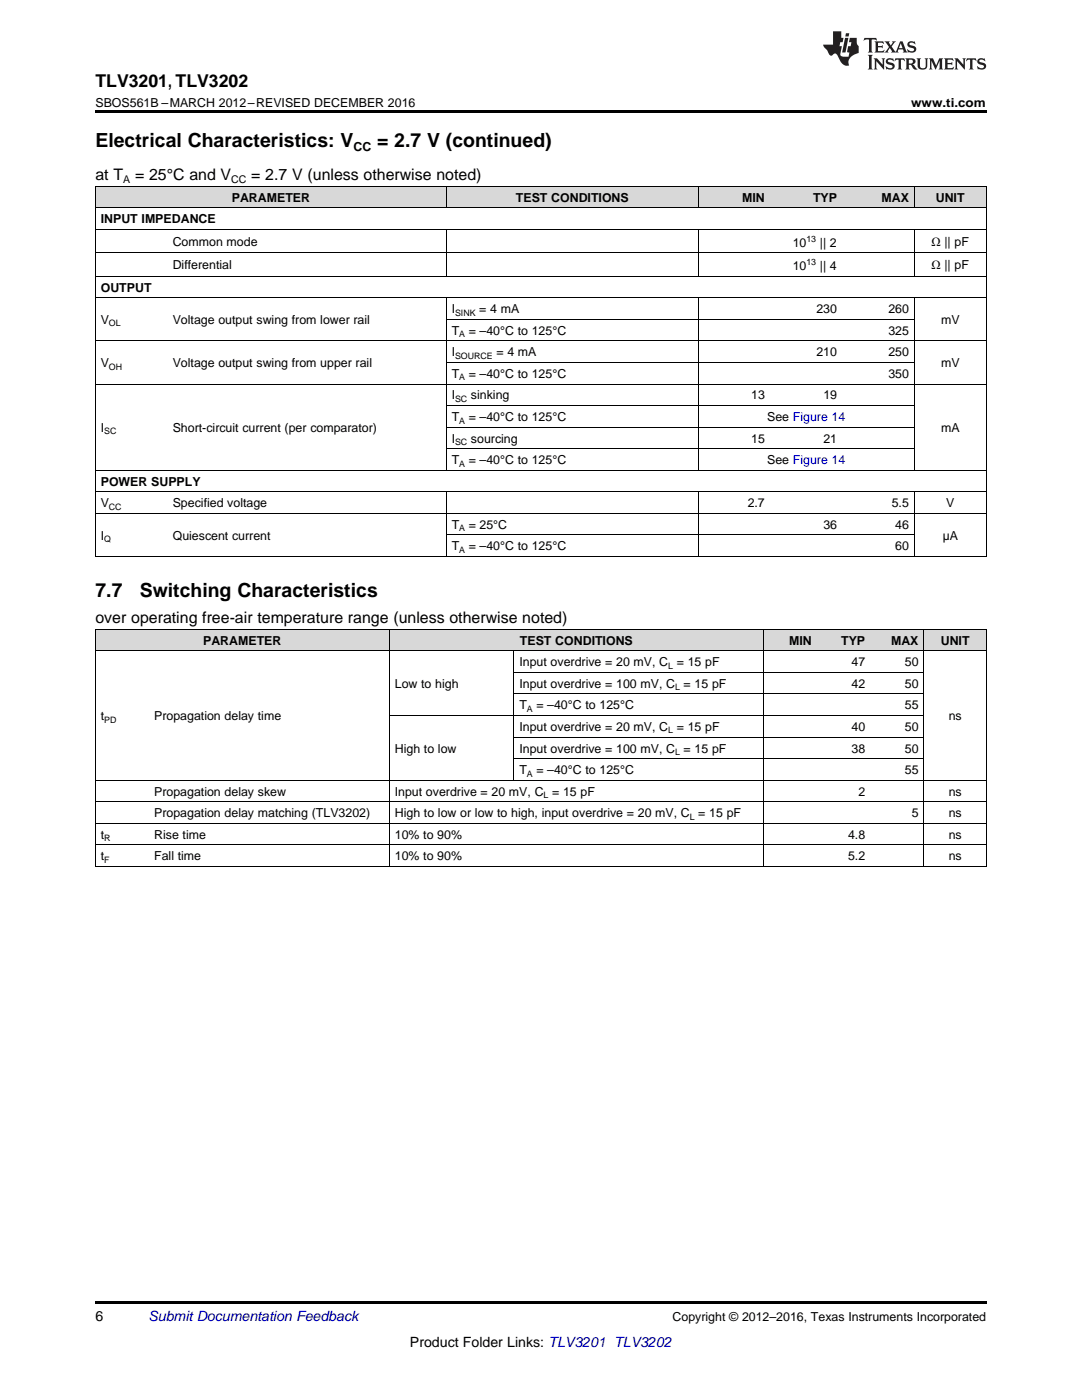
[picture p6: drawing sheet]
<svg xmlns="http://www.w3.org/2000/svg" width="216mm" height="279mm" viewBox="0 0 216 279" stroke-linecap="round" stroke-linejoin="round" font-family="sans-serif">
<defs><g id="words">
<g font-size="3.9">
<text x="19" y="29.3">Electrical Characteristics: V</text>
<text x="75.2" y="29.3">= 2.7 V (continued)</text>
<text x="19" y="119.2">7.7</text>
<text x="27.9" y="119.2">Switching Characteristics</text>
</g>
<text font-size="3.5" x="19" y="17.3">TLV3201, TLV3202</text>
<g font-size="3.2">
<text x="19" y="36">at T</text>
<text x="27" y="36">= 25°C and V</text>
<text x="50.1" y="36">= 2.7 V (unless otherwise noted)</text>
<text x="19" y="124.4">over operating free-air temperature range (unless otherwise noted)</text>
</g>
<g font-size="2.8">
<text x="19" y="263.6">6</text>
<text x="81.8" y="268.9">Product Folder Links: TLV3201 TLV3202</text>
</g>
<text font-size="2.8" fill="#0000c8" x="29.6" y="263.6">Submit Documentation Feedback</text>
<g font-size="2.5">
<text x="19" y="21.4">SBOS561B –MARCH 2012–REVISED DECEMBER 2016</text>
<text x="181.8" y="21.4">www.ti.com</text>
<text x="70.5" y="30.1">CC</text>
<text x="46.2" y="40.3">PARAMETER</text>
<text x="102.9" y="40.3">TEST CONDITIONS</text>
<text x="148.1" y="40.3">MIN</text>
<text x="162.2" y="40.3">TYP</text>
<text x="175.9" y="40.3">MAX</text>
<text x="186.7" y="40.3">UNIT</text>
<text x="20.1" y="44.6">INPUT IMPEDANCE</text>
<text x="34.5" y="49.1">Common mode</text>
<text x="34.5" y="53.7">Differential</text>
<text x="158.2" y="49.2">10</text>
<text x="158.2" y="53.9">10</text>
<text x="163.6" y="49.2">|| 2</text>
<text x="163.6" y="53.9">|| 4</text>
<text x="185.9" y="49.1">Ω || pF</text>
<text x="185.9" y="53.7">Ω || pF</text>
<text x="20.1" y="58.2">OUTPUT</text>
<text x="20.1" y="64.7">V</text>
<text x="34.5" y="64.7">Voltage output swing from lower rail</text>
<text x="90.1" y="62.5">I</text>
<text x="95.6" y="62.5">= 4 mA</text>
<text x="162.9" y="62.5">230</text>
<text x="177.3" y="62.5">260</text>
<text x="187.8" y="64.7">mV</text>
<text x="90.1" y="66.8">T</text>
<text x="90.1" y="71.1">I</text>
<text x="93.5" y="66.8">= –40°C to 125°C</text>
<text x="99.1" y="71.1">= 4 mA</text>
<text x="162.9" y="71.1">210</text>
<text x="177.3" y="66.8">325</text>
<text x="177.3" y="71.1">250</text>
<text x="20.1" y="73.3">V</text>
<text x="34.5" y="73.3">Voltage output swing from upper rail</text>
<text x="90.1" y="75.4">T</text>
<text x="93.5" y="75.4">= –40°C to 125°C</text>
<text x="177.3" y="75.4">350</text>
<text x="187.8" y="73.3">mV</text>
<text x="90.1" y="79.7">I</text>
<text x="94" y="79.7">sinking</text>
<text x="149.9" y="79.7">13</text>
<text x="164.3" y="79.7">19</text>
<text x="20.1" y="86.2">I</text>
<text x="34.5" y="86.2">Short-circuit current (per comparator)</text>
<text x="90.1" y="84">T</text>
<text x="90.1" y="88.3">I</text>
<text x="93.5" y="84">= –40°C to 125°C</text>
<text x="94" y="88.3">sourcing</text>
<text x="149.9" y="88.3">15</text>
<text x="153.1" y="84">See Figure 14</text>
<text x="164.3" y="88.3">21</text>
<text x="187.8" y="86.2">mA</text>
<text x="90.1" y="92.6">T</text>
<text x="93.5" y="92.6">= –40°C to 125°C</text>
<text x="153.1" y="92.6">See Figure 14</text>
<text x="20.1" y="96.9">POWER SUPPLY</text>
<text x="20.1" y="101.2">V</text>
<text x="34.5" y="101.2">Specified voltage</text>
<text x="149.2" y="101.2">2.7</text>
<text x="177.9" y="101.2">5.5</text>
<text x="188.8" y="101.2">V</text>
<text x="20.1" y="107.7">I</text>
<text x="34.5" y="107.7">Quiescent current</text>
<text x="90.1" y="105.6">T</text>
<text x="93.5" y="105.6">= 25°C</text>
<text x="164.3" y="105.6">36</text>
<text x="178.6" y="105.6">46</text>
<text x="188.1" y="107.7">µA</text>
<text x="90.1" y="109.9">T</text>
<text x="93.5" y="109.9">= –40°C to 125°C</text>
<text x="178.6" y="109.9">60</text>
<text x="40.5" y="128.7">PARAMETER</text>
<text x="103.8" y="128.7">TEST CONDITIONS</text>
<text x="157.5" y="128.7">MIN</text>
<text x="167.9" y="128.7">TYP</text>
<text x="177.8" y="128.7">MAX</text>
<text x="187.7" y="128.7">UNIT</text>
<text x="78.8" y="137.3">Low to high</text>
<text x="103.6" y="133">Input overdrive = 20 mV, C = 15 pF</text>
<text x="103.6" y="137.3">Input overdrive = 100 mV, C = 15 pF</text>
<text x="169.9" y="133">47</text>
<text x="169.9" y="137.3">42</text>
<text x="180.6" y="133">50</text>
<text x="180.6" y="137.3">50</text>
<text x="20.1" y="143.7">t</text>
<text x="30.8" y="143.7">Propagation delay time</text>
<text x="103.6" y="141.6">T</text>
<text x="107" y="141.6">= –40°C to 125°C</text>
<text x="180.6" y="141.6">55</text>
<text x="189.3" y="143.7">ns</text>
<text x="103.6" y="145.9">Input overdrive = 20 mV, C = 15 pF</text>
<text x="169.9" y="145.9">40</text>
<text x="180.6" y="145.9">50</text>
<text x="78.8" y="150.2">High to low</text>
<text x="103.6" y="150.2">Input overdrive = 100 mV, C = 15 pF</text>
<text x="103.6" y="154.5">T</text>
<text x="107" y="154.5">= –40°C to 125°C</text>
<text x="169.9" y="150.2">38</text>
<text x="180.6" y="150.2">50</text>
<text x="180.6" y="154.5">55</text>
<text x="30.8" y="158.8">Propagation delay skew</text>
<text x="78.8" y="158.8">Input overdrive = 20 mV, C = 15 pF</text>
<text x="171.3" y="158.8">2</text>
<text x="189.3" y="158.8">ns</text>
<text x="20.1" y="167.4">t</text>
<text x="30.8" y="163.1">Propagation delay matching (TLV3202)</text>
<text x="30.8" y="167.4">Rise time</text>
<text x="78.8" y="163.1">High to low or low to high, input overdrive = 20 mV, C = 15 pF</text>
<text x="78.8" y="167.4">10% to 90%</text>
<text x="169.2" y="167.4">4.8</text>
<text x="181.9" y="163.1">5</text>
<text x="189.3" y="163.1">ns</text>
<text x="189.3" y="167.4">ns</text>
<text x="20.1" y="171.7">t</text>
<text x="30.8" y="171.7">Fall time</text>
<text x="78.8" y="171.7">10% to 90%</text>
<text x="169.2" y="171.7">5.2</text>
<text x="189.3" y="171.7">ns</text>
<text x="134.2" y="263.6">Copyright © 2012–2016, Texas Instruments Incorporated</text>
</g>
<g font-size="2.1">
<text x="24.6" y="36.6">A</text>
<text x="46.1" y="36.6">CC</text>
</g>
<g font-size="1.8">
<text x="160.9" y="48.3">13</text>
<text x="160.9" y="52.9">13</text>
<text x="21.7" y="65.2">OL</text>
<text x="90.8" y="63">SINK</text>
<text x="90.8" y="71.6">SOURCE</text>
<text x="91.6" y="67.3">A</text>
<text x="21.7" y="73.8">OH</text>
<text x="91.6" y="75.9">A</text>
<text x="90.8" y="80.2">SC</text>
<text x="20.8" y="86.7">SC</text>
<text x="90.8" y="88.8">SC</text>
<text x="91.6" y="84.5">A</text>
<text x="91.6" y="93.1">A</text>
<text x="21.7" y="101.7">CC</text>
<text x="91.6" y="106">A</text>
<text x="20.8" y="108.2">Q</text>
<text x="91.6" y="110.3">A</text>
<text x="133.3" y="133.5">L</text>
<text x="134.7" y="137.8">L</text>
<text x="105.1" y="142.1">A</text>
<text x="20.8" y="144.2">PD</text>
<text x="133.3" y="146.4">L</text>
<text x="105.1" y="155">A</text>
<text x="134.7" y="150.7">L</text>
<text x="108.5" y="159.3">L</text>
<text x="20.8" y="167.9">R</text>
<text x="137.6" y="163.6">L</text>
<text x="20.8" y="172.2">F</text>
</g>
</g></defs>
<g fill="#d8d8d8">
<path d="M19 125.6h10.7v4.3h-10.7z"/>
<path d="M29.7 125.6h33.8v4.3h-33.8z"/>
<path d="M63.5 125.6h14.2v4.3h-14.2z"/>
<path d="M77.7 125.6h24.9v4.3h-24.9z"/>
<path d="M102.6 125.6h49.8v4.3h-49.8z"/>
<path d="M152.4 125.6h10.7v4.3h-10.7z"/>
<path d="M163.1 125.6h10.6v4.3h-10.6z"/>
<path d="M173.7 125.6h10.7v4.3h-10.7z"/>
<path d="M184.4 125.6h12.4v4.3h-12.4z"/>
<path d="M19 37.3h14.4v4.3h-14.4z"/>
<path d="M33.4 37.3h37.7v4.3h-37.7z"/>
<path d="M71.1 37.3h18v4.3h-18z"/>
<path d="M89.1 37.3h50.2v4.3h-50.2z"/>
<path d="M139.3 37.3h14.4v4.3h-14.4z"/>
<path d="M153.7 37.3h14.4v4.3h-14.4z"/>
<path d="M168.1 37.3h14.4v4.3h-14.4z"/>
<path d="M182.5 37.3h14.3v4.3h-14.3z"/>
</g>
<path d="M19 22h177.8v.5h-177.8zM19 172.9l.2 .1zM63.4 172.9l.1 .1zM77.6 172.9l.1 .1zM102.5 172.9l.1 .1zM152.3 172.9l.1 .1zM162.9 172.9l.2 .1zM173.6 172.9l.1 .1zM184.3 172.9l.1 .1zM196.7 172.9l.1 .1zM19 259.7h177.8v.5h-177.8z" fill="#000"/>
<g fill="none" stroke="#000" stroke-width=".2">
<path d="M19 37.2h177.8M19.1 37.2v73.9M89 37.2v4.4M139.3 37.2v4.4M182.4 37.2v4.4M196.8 37.2v73.9M19 59.4h177.8M19 55.1h177.8M19 50.5h177.8M19 45.8h177.8M19 41.5h177.8M89 45.9v9.3"/>
<path d="M89 59.5v34.4M139.3 45.9v9.3M139.3 59.5v34.4M182.4 45.9v9.3M182.4 59.5v34.4M19 76.6h177.8M19 68h177.8M89.1 72.3h93.4M89.1 63.7h93.4M19 98.2h177.8M19 93.9h177.8M89 98.2v12.9"/>
<path d="M89.1 89.6h93.4M89.1 85.2h93.3M89.1 80.9h93.4M139.3 98.2v12.9M182.4 98.2v12.9M19 111.1h177.8M19 102.5h177.8M89.1 106.8h93.4M19 129.9h177.8M19 125.6h177.8M19.1 125.6v47.4M77.7 125.6v47.4"/>
<path d="M102.5 129.9v25.9M102.6 138.5h81.8M102.6 134.2h81.8M152.3 125.6v47.4M184.3 125.6v47.4M196.8 125.6v47.4M19 155.7h177.8M77.7 142.8h106.7M102.6 151.4h81.8M102.6 147.1h81.8M19 172.9h177.8M19 168.6h177.8"/>
<path d="M19 164.3h177.8M19 160h177.8"/>
</g>
<g fill="#231f20">
<path d="M172.5 7.6l-.1 .5 .4-.2h.6v.1v2.1l-.2 .4h.9l-.2-.4v-2.1l.1-.1h.5l.5 .2-.2-.5zM174.5 8.3l.2 .3v1.5l-.2 .4h1.8l.2-.6a1.04 1.04 0 0 1-1.3 .2v-.7h.6l.3 .2v-.6l-.3 .2h-.6v-.6l.8-.1 .4 .3-.2-.5zM176.5 8.3l.9 1.1-.9 1.1h.8l-.2-.2 .4-.7 .5 .7-.2 .2h1.5l-.2-.2 .2-.4h.9l.1 .4-.2 .2h1l-.3-.3-.7-1.9h-.5l-.9 2-.8-1 .9-1h-.8l.1 .3-.4 .5-.3-.6 .1-.2zM179.7 8.6l.4 1h-.7zM181.3 8.4a.63 .63 0 0 0-.2 .7 .63 .63 0 0 0 .6 .4l.6 .2 .1 .2a.75 .75 0 0 1-.7 .4 .75 .75 0 0 1-.6-.5l.1 .7 .1-.1a1.11 1.11 0 0 0 1.5-.6 1.13 1.13 0 0 0-1.2-.8l-.1-.4a1.04 1.04 0 0 1 1.2 .2l-.2-.5-.2 .1-.4-.2zM173.2 10.9l.2 .4v2.2l-.2 .4h1l-.3-.4v-2.2l.3-.4zM174.3 11.6l.3 .4v1.5l-.3 .4h.8l-.2-.4v-1.3l1.5 1.7v-1.9l.2-.4h-.7l.2 .4v.9l-1.1-1.3zM177 11.8a.62 .62 0 0 0-.2 .7 .62 .62 0 0 0 .6 .4l.6 .1 .1 .3a.76 .76 0 0 1-.7 .3 .76 .76 0 0 1-.7-.4l.2 .7 .1-.1a1.11 1.11 0 0 0 1.5-.6 1.13 1.13 0 0 0-1.2-.8l-.1-.4a1.04 1.04 0 0 1 1.2 .2l-.2-.6-.2 .1-.5-.1zM178.7 11.6l-.2 .6a.61 .61 0 0 1 .8-.3v1.6l-.2 .4h.9l-.2-.4v-1.6a.63 .63 0 0 1 .7 .3l-.1-.6zM180.6 11.6l.3 .4v1.5l-.3 .4h1l-.2-.2-.1-.8 .6 .2a.76 .76 0 0 0 1.2 .7l-1-1a.58 .58 0 0 0 .6-.5 .58 .58 0 0 0-.5-.6zM181.4 11.9h.1a.45 .45 0 0 1 .5 .1 .45 .45 0 0 1 .1 .5l-.8 .2zM182.9 11.6l.2 .2a2.17 2.17 0 0 0 .3 1.9 .99 .99 0 0 0 1.6-.6v-1.1l.2-.4h-.7l.2 .2a1.92 1.92 0 0 1-.2 1.8 .6 .6 0 0 1-.9-.5v-1.1l.2-.4zM185.4 11.6l.2 .4v1.5l-.2 .4h.7l-.2-.4v-1.4l.8 1.8 .8-1.8v1.4l-.2 .4h.9l-.2-.4v-1.5l.2-.4h-.8l-.6 1.5-.6-1.5zM188.4 11.6l.2 .4v1.5l-.2 .4h1.8l.1-.6a1.04 1.04 0 0 1-1.2 .1v-.6h.5l.4 .2v-.6l-.4 .2h-.5v-.7h.8l.3 .3-.1-.6zM190.5 11.6l.2 .4v1.5l-.2 .4h.7l-.2-.4v-1.3l1.5 1.7v-1.9l.2-.4h-.7l.2 .4v.9l-1.1-1.3zM192.9 11.6l-.1 .6a.61 .61 0 0 1 .7-.3l.1 1.6-.3 .4h1l-.3-.4 .1-1.6a.63 .63 0 0 1 .7 .3l-.1-.6zM195.2 11.8a.62 .62 0 0 0-.2 .7 .62 .62 0 0 0 .6 .4l.6 .1 .1 .3a.76 .76 0 0 1-.7 .3 .76 .76 0 0 1-.6-.4l.1 .7 .1-.1a1.11 1.11 0 0 0 1.6-.6 1.13 1.13 0 0 0-1.3-.8l-.1-.4a1.04 1.04 0 0 1 1.2 .2l-.1-.6-.2 .1-.5-.1z"/>
<path d="M166.2 6.3v2.6h-1.9v.4l.8 .9a.91 .91 0 0 0 1 .8 .56 .56 0 0 1 .5-.3 .56 .56 0 0 1 .5 .3l.4 .8a1.53 1.53 0 0 0 1.9 1.2 1.54 1.54 0 0 1 1-2.1l.9-.3v-1.4a1.52 1.52 0 0 1-.4-1.6h-1.3l-.2 .8h.5l-.2 .8h-.5l-.1 1v.2l.4 .1-.2 .8a1.93 1.93 0 0 1-1.6-.3l.3-1.8h-.5l.2-.8h.4l.2-.8h-.4v-1.3zM168.6 7.6l-.6 2.9h.7l.6-2.9zM168.8 6.6l-.1 .7h.6l.2-.7z"/>
</g>
<use href="#words"/>
</svg>
